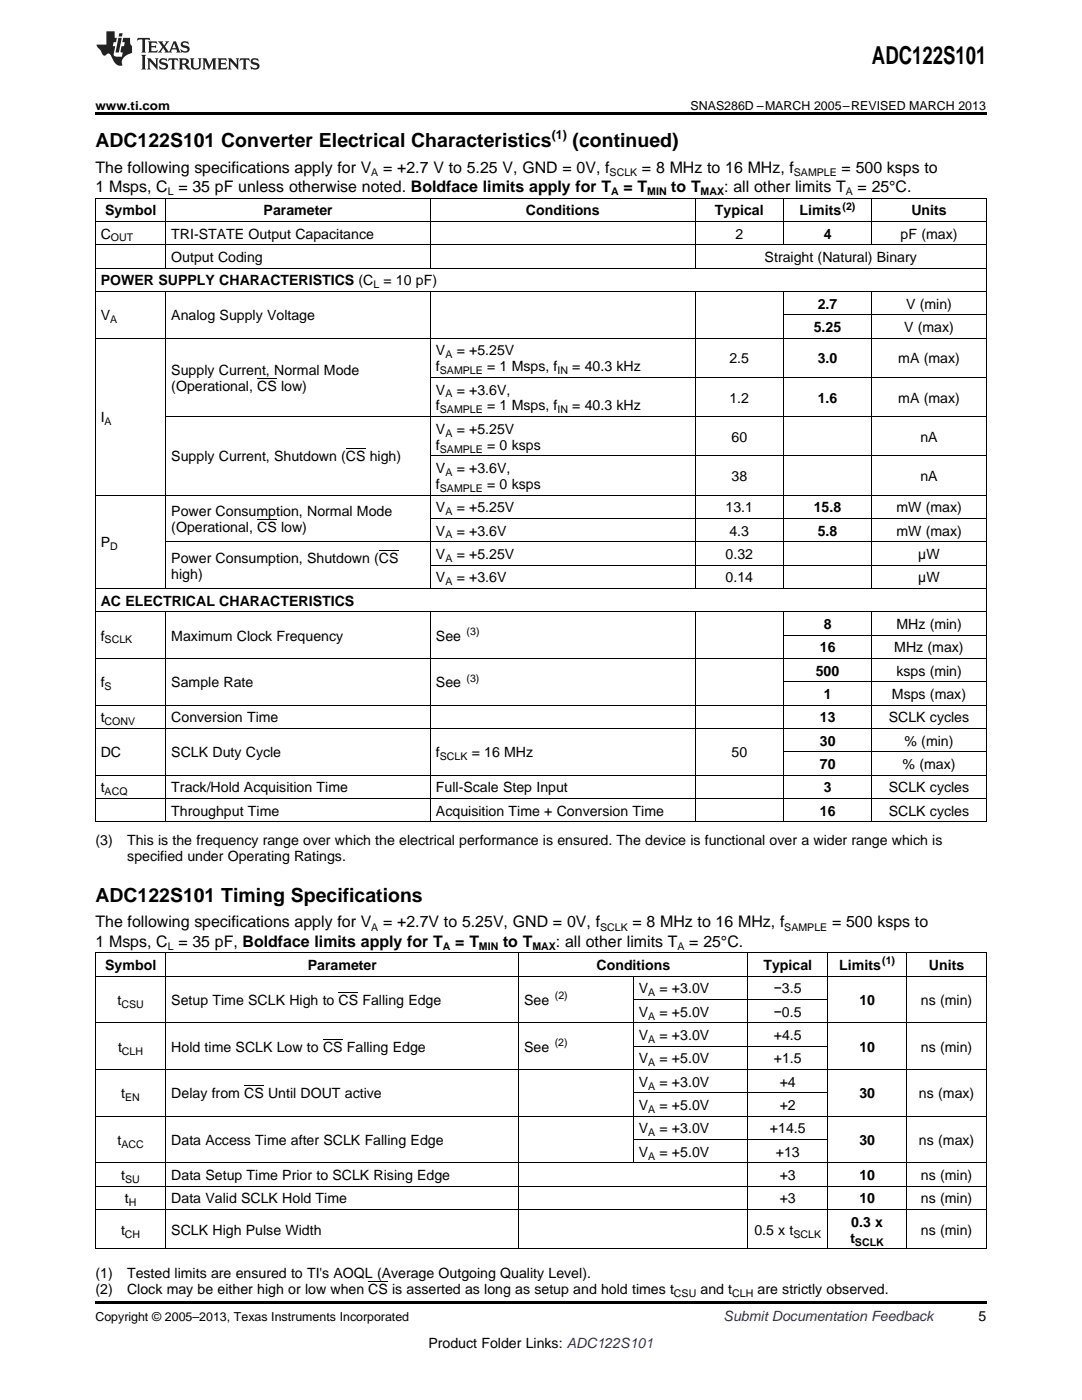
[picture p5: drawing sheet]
<svg xmlns="http://www.w3.org/2000/svg" width="216mm" height="279mm" viewBox="0 0 216 279" stroke-linecap="round" stroke-linejoin="round" font-family="sans-serif">
<defs><g id="words">
<text font-size="4.9" x="174" y="12.8">ADC122S101</text>
<g font-size="3.9">
<text x="19" y="29.3">ADC122S101 Converter Electrical Characteristics</text>
<text x="114.3" y="29.3">(continued)</text>
<text x="19" y="179.9">ADC122S101 Timing Specifications</text>
</g>
<g font-size="3.2">
<text x="19" y="34.4">The following specifications apply for V</text>
<text x="76.4" y="34.4">= +2.7 V to 5.25 V, GND = 0V, f</text>
<text x="128.1" y="34.4">= 8 MHz to 16 MHz, f</text>
<text x="167.9" y="34.4">= 500 ksps to</text>
<text x="19" y="38.3">1 Msps, C = 35 pF unless otherwise noted. Boldface limits apply for T</text>
<text x="124.4" y="38.3">= T</text>
<text x="133.9" y="38.3">to T</text>
<text x="144.5" y="38.3">: all other limits T</text>
<text x="171.1" y="38.3">= 25°C.</text>
<text x="19" y="185.1">The following specifications apply for V</text>
<text x="76.4" y="185.1">= +2.7V to 5.25V, GND = 0V, f</text>
<text x="126.2" y="185.1">= 8 MHz to 16 MHz, f</text>
<text x="166" y="185.1">= 500 ksps to</text>
<text x="19" y="188.9">1 Msps, C = 35 pF, Boldface limits apply for T</text>
<text x="90.8" y="188.9">= T</text>
<text x="100.4" y="188.9">to T</text>
<text x="110.9" y="188.9">: all other limits T</text>
<text x="137.5" y="188.9">= 25°C.</text>
</g>
<g font-size="2.8">
<text x="20.1" y="47.6">C</text>
<text x="21" y="43">Symbol</text>
<text x="34.2" y="47.6">TRI-STATE Output Capacitance</text>
<text x="52.6" y="43">Parameter</text>
<text x="105" y="43">Conditions</text>
<text x="142.7" y="43">Typical</text>
<text x="146.8" y="47.6">2</text>
<text x="159.6" y="43">Limits</text>
<text x="164.4" y="47.6">4</text>
<text x="179.7" y="47.6">pF (max)</text>
<text x="181.9" y="43">Units</text>
<text x="34.2" y="52.3">Output Coding</text>
<text x="152.6" y="52.3">Straight (Natural) Binary</text>
<text x="20.1" y="56.9">POWER SUPPLY CHARACTERISTICS (C</text>
<text x="76.5" y="56.9">= 10 pF)</text>
<text x="20.1" y="63.9">V</text>
<text x="34.2" y="63.9">Analog Supply Voltage</text>
<text x="163.2" y="61.6">2.7</text>
<text x="180.8" y="61.6">V (min)</text>
<text x="87" y="70.9">V</text>
<text x="91.1" y="70.9">= +5.25V</text>
<text x="162.4" y="66.3">5.25</text>
<text x="180.4" y="66.3">V (max)</text>
<text x="34.2" y="74.8">Supply Current, Normal Mode</text>
<text x="34.2" y="78">(Operational, CS low)</text>
<text x="87" y="74.1">f</text>
<text x="97.2" y="74.1">= 1 Msps, f</text>
<text x="114.2" y="74.1">= 40.3 kHz</text>
<text x="145.6" y="72.5">2.5</text>
<text x="163.2" y="72.5">3.0</text>
<text x="179.2" y="72.5">mA (max)</text>
<text x="87" y="78.7">V</text>
<text x="87" y="81.9">f</text>
<text x="91.1" y="78.7">= +3.6V,</text>
<text x="97.2" y="81.9">= 1 Msps, f</text>
<text x="114.2" y="81.9">= 40.3 kHz</text>
<text x="145.6" y="80.3">1.2</text>
<text x="163.2" y="80.3">1.6</text>
<text x="179.2" y="80.3">mA (max)</text>
<text x="20.1" y="84.2">I</text>
<text x="87" y="86.6">V</text>
<text x="87" y="89.7">f</text>
<text x="91.1" y="86.6">= +5.25V</text>
<text x="97.2" y="89.7">= 0 ksps</text>
<text x="146" y="88.2">60</text>
<text x="183.7" y="88.2">nA</text>
<text x="34.2" y="92.1">Supply Current, Shutdown (CS high)</text>
<text x="87" y="94.4">V</text>
<text x="91.1" y="94.4">= +3.6V,</text>
<text x="146" y="96">38</text>
<text x="183.7" y="96">nA</text>
<text x="87" y="97.6">f</text>
<text x="97.2" y="97.6">= 0 ksps</text>
<text x="34.2" y="103">Power Consumption, Normal Mode</text>
<text x="34.2" y="106.2">(Operational, CS low)</text>
<text x="87" y="102.2">V</text>
<text x="87" y="106.9">V</text>
<text x="91.1" y="102.2">= +5.25V</text>
<text x="91.1" y="106.9">= +3.6V</text>
<text x="144.8" y="102.2">13.1</text>
<text x="145.6" y="106.9">4.3</text>
<text x="162.4" y="102.2">15.8</text>
<text x="163.2" y="106.9">5.8</text>
<text x="178.9" y="102.2">mW (max)</text>
<text x="178.9" y="106.9">mW (max)</text>
<text x="20.1" y="109.2">P</text>
<text x="34.2" y="112.3">Power Consumption, Shutdown (CS</text>
<text x="87" y="111.5">V</text>
<text x="91.1" y="111.5">= +5.25V</text>
<text x="144.8" y="111.5">0.32</text>
<text x="183.2" y="111.5">µW</text>
<text x="34.2" y="115.5">high)</text>
<text x="87" y="116.2">V</text>
<text x="91.1" y="116.2">= +3.6V</text>
<text x="144.8" y="116.2">0.14</text>
<text x="183.2" y="116.2">µW</text>
<text x="20.1" y="120.9">AC ELECTRICAL CHARACTERISTICS</text>
<text x="164.4" y="125.5">8</text>
<text x="178.9" y="125.5">MHz (min)</text>
<text x="20.1" y="127.8">f</text>
<text x="34.2" y="127.8">Maximum Clock Frequency</text>
<text x="87" y="127.8">See</text>
<text x="163.6" y="130.2">16</text>
<text x="178.4" y="130.2">MHz (max)</text>
<text x="20.1" y="137.2">f</text>
<text x="34.2" y="137.2">Sample Rate</text>
<text x="87" y="137.2">See</text>
<text x="162.8" y="134.8">500</text>
<text x="178.9" y="134.8">ksps (min)</text>
<text x="164.4" y="139.5">1</text>
<text x="178" y="139.5">Msps (max)</text>
<text x="20.1" y="144.1">t</text>
<text x="34.2" y="144.1">Conversion Time</text>
<text x="163.6" y="144.1">13</text>
<text x="163.6" y="148.8">30</text>
<text x="177.3" y="144.1">SCLK cycles</text>
<text x="180.5" y="148.8">% (min)</text>
<text x="20.1" y="151.1">DC</text>
<text x="34.2" y="151.1">SCLK Duty Cycle</text>
<text x="87" y="151.1">f</text>
<text x="94.1" y="151.1">= 16 MHz</text>
<text x="146" y="151.1">50</text>
<text x="163.6" y="153.5">70</text>
<text x="180.1" y="153.5">% (max)</text>
<text x="20.1" y="158.1">t</text>
<text x="34.2" y="158.1">Track/Hold Acquisition Time</text>
<text x="87" y="158.1">Full-Scale Step Input</text>
<text x="164.4" y="158.1">3</text>
<text x="177.3" y="158.1">SCLK cycles</text>
<text x="34.2" y="162.8">Throughput Time</text>
<text x="87" y="162.8">Acquisition Time + Conversion Time</text>
<text x="163.6" y="162.8">16</text>
<text x="177.3" y="162.8">SCLK cycles</text>
<text x="19" y="168.6">(3)</text>
<text x="25.4" y="168.6">This is the frequency range over which the electrical performance is ensured. The device is functional over a wider range which is</text>
<text x="25.4" y="171.8">specified under Operating Ratings.</text>
<text x="21" y="193.6">Symbol</text>
<text x="61.4" y="193.6">Parameter</text>
<text x="119" y="193.6">Conditions</text>
<text x="152.3" y="193.6">Typical</text>
<text x="167.5" y="193.6">Limits</text>
<text x="185.3" y="193.6">Units</text>
<text x="23.5" y="200.6">t</text>
<text x="34.2" y="200.6">Setup Time SCLK High to CS Falling Edge</text>
<text x="104.6" y="200.6">See</text>
<text x="127.5" y="198.3">V</text>
<text x="127.5" y="202.9">V</text>
<text x="131.6" y="198.3">= +3.0V</text>
<text x="131.6" y="202.9">= +5.0V</text>
<text x="154.4" y="198.3">−3.5</text>
<text x="154.4" y="202.9">−0.5</text>
<text x="171.5" y="200.6">10</text>
<text x="183.8" y="200.6">ns (min)</text>
<text x="23.6" y="209.9">t</text>
<text x="34.2" y="209.9">Hold time SCLK Low to CS Falling Edge</text>
<text x="104.6" y="209.9">See</text>
<text x="127.5" y="207.6">V</text>
<text x="131.6" y="207.6">= +3.0V</text>
<text x="154.4" y="207.6">+4.5</text>
<text x="171.5" y="209.9">10</text>
<text x="183.8" y="209.9">ns (min)</text>
<text x="127.5" y="212.2">V</text>
<text x="131.6" y="212.2">= +5.0V</text>
<text x="154.4" y="212.2">+1.5</text>
<text x="24.2" y="219.2">t</text>
<text x="34.2" y="219.2">Delay from CS Until DOUT active</text>
<text x="127.5" y="216.9">V</text>
<text x="127.5" y="221.5">V</text>
<text x="131.6" y="216.9">= +3.0V</text>
<text x="131.6" y="221.5">= +5.0V</text>
<text x="155.6" y="216.9">+4</text>
<text x="155.6" y="221.5">+2</text>
<text x="171.5" y="219.2">30</text>
<text x="183.4" y="219.2">ns (max)</text>
<text x="127.5" y="226.2">V</text>
<text x="131.6" y="226.2">= +3.0V</text>
<text x="153.6" y="226.2">+14.5</text>
<text x="23.5" y="228.5">t</text>
<text x="34.2" y="228.5">Data Access Time after SCLK Falling Edge</text>
<text x="127.5" y="230.9">V</text>
<text x="131.6" y="230.9">= +5.0V</text>
<text x="154.8" y="230.9">+13</text>
<text x="171.5" y="228.5">30</text>
<text x="183.4" y="228.5">ns (max)</text>
<text x="24.2" y="235.5">t</text>
<text x="34.2" y="235.5">Data Setup Time Prior to SCLK Rising Edge</text>
<text x="155.6" y="235.5">+3</text>
<text x="171.5" y="235.5">10</text>
<text x="183.8" y="235.5">ns (min)</text>
<text x="24.9" y="240.2">t</text>
<text x="34.2" y="240.2">Data Valid SCLK Hold Time</text>
<text x="155.6" y="240.2">+3</text>
<text x="169.9" y="244.8">0.3 x</text>
<text x="171.5" y="240.2">10</text>
<text x="183.8" y="240.2">ns (min)</text>
<text x="24.2" y="246.4">t</text>
<text x="34.2" y="246.4">SCLK High Pulse Width</text>
<text x="150.5" y="246.4">0.5 x t</text>
<text x="169.7" y="248">t</text>
<text x="183.8" y="246.4">ns (min)</text>
<text x="19" y="255.1">(1)</text>
<text x="25.4" y="255.1">Tested limits are ensured to TI's AOQL (Average Outgoing Quality Level).</text>
<text x="19" y="258.2">(2)</text>
<text x="25.4" y="258.2">Clock may be either high or low when CS is asserted as long as setup and hold times t</text>
<text x="139.8" y="258.2">and t</text>
<text x="151.2" y="258.2">are strictly observed.</text>
<text x="195.3" y="263.6">5</text>
<text x="85.5" y="269">Product Folder Links: ADC122S101</text>
</g>
<text font-size="2.8" fill="#0000c8" x="144.4" y="263.6">Submit Documentation Feedback</text>
<g font-size="2.5">
<text x="19" y="21.9">www.ti.com</text>
<text x="137.8" y="21.9">SNAS286D –MARCH 2005–REVISED MARCH 2013</text>
<text x="110.1" y="27.7">(1)</text>
<text x="19" y="263.6">Copyright © 2005–2013, Texas Instruments Incorporated</text>
</g>
<g font-size="2.1">
<text x="74.1" y="35.1">A</text>
<text x="121.6" y="35.1">SCLK</text>
<text x="158.4" y="35.1">SAMPLE</text>
<text x="33.5" y="38.9">L</text>
<text x="122" y="38.9">A</text>
<text x="129.2" y="38.9">MIN</text>
<text x="139.8" y="38.9">MAX</text>
<text x="168.1" y="41.8">(2)</text>
<text x="168.8" y="38.9">A</text>
<text x="22.1" y="48.2">OUT</text>
<text x="74.5" y="57.5">L</text>
<text x="22" y="64.5">A</text>
<text x="88.9" y="71.5">A</text>
<text x="87.8" y="74.6">SAMPLE</text>
<text x="111.2" y="74.6">IN</text>
<text x="87.8" y="82.5">SAMPLE</text>
<text x="88.9" y="79.3">A</text>
<text x="111.2" y="82.5">IN</text>
<text x="20.9" y="84.8">A</text>
<text x="88.9" y="87.1">A</text>
<text x="87.8" y="90.3">SAMPLE</text>
<text x="88.9" y="95">A</text>
<text x="87.8" y="98.1">SAMPLE</text>
<text x="88.9" y="102.8">A</text>
<text x="88.9" y="107.5">A</text>
<text x="22" y="109.8">D</text>
<text x="88.9" y="112.1">A</text>
<text x="88.9" y="116.8">A</text>
<text x="20.9" y="128.4">SCLK</text>
<text x="93.1" y="126.7">(3)</text>
<text x="20.9" y="137.7">S</text>
<text x="93.1" y="136">(3)</text>
<text x="20.9" y="144.7">CONV</text>
<text x="87.8" y="151.7">SCLK</text>
<text x="20.9" y="158.7">ACQ</text>
<text x="74.1" y="185.7">A</text>
<text x="119.7" y="185.7">SCLK</text>
<text x="156.5" y="185.7">SAMPLE</text>
<text x="33.5" y="189.6">L</text>
<text x="88.4" y="189.6">A</text>
<text x="95.6" y="189.6">MIN</text>
<text x="106.2" y="189.6">MAX</text>
<text x="135.2" y="189.6">A</text>
<text x="176" y="192.5">(1)</text>
<text x="24.2" y="201.2">CSU</text>
<text x="110.7" y="199.5">(2)</text>
<text x="129.3" y="198.8">A</text>
<text x="129.3" y="203.5">A</text>
<text x="110.7" y="208.8">(2)</text>
<text x="129.3" y="208.1">A</text>
<text x="24.3" y="210.5">CLH</text>
<text x="129.3" y="212.8">A</text>
<text x="25" y="219.8">EN</text>
<text x="129.3" y="217.5">A</text>
<text x="129.3" y="222.1">A</text>
<text x="129.3" y="226.8">A</text>
<text x="24.2" y="229.1">ACC</text>
<text x="129.3" y="231.4">A</text>
<text x="25" y="236.1">SU</text>
<text x="25.7" y="240.7">H</text>
<text x="24.9" y="247">CH</text>
<text x="158.3" y="247">SCLK</text>
<text x="170.6" y="248.6">SCLK</text>
<text x="134.5" y="258.8">CSU</text>
<text x="146.1" y="258.8">CLH</text>
</g>
</g></defs>
<path d="M19 22.5h177.8v.5h-177.8zM19 259.7h177.8v.5h-177.8z" fill="#000"/>
<g fill="none" stroke="#000" stroke-width=".2">
<path d="M19 39.5h177.8M19.1 39.6v124.4M33.1 39.6v14M85.9 39.6v14M138.7 39.6v14M156.3 39.6v9.3M173.9 39.6v9.3M196.8 39.6v124.4M19 58.2h177.8M19 53.5h177.8M19 48.8h177.8M19 44.2h177.8"/>
<path d="M33.1 58.2v59.3M85.9 58.2v59.3M138.7 58.2v59.3M156.3 58.2v59.3M173.9 58.2v59.3M19 67.5h177.8M85.9 75.3h110.9M156.4 62.8h40.4M19 98.8h177.8M33.1 83.1h163.7M85.9 91h110.9M19 117.4h177.8"/>
<path d="M33.1 108.1h163.7M85.9 112.8h110.9M85.9 103.5h110.9M19 131.4h177.8M19 122.1h177.8M33.1 122.1v41.9M85.9 122.1v41.9M138.7 122.1v41.9M156.3 122.1v41.9M156.4 136h40.4M156.4 126.7h40.4M173.9 122.1v41.9"/>
<path d="M19 159.3h177.8M19 154.7h177.8M19 145.4h177.8M19 140.7h177.8M156.4 150h40.4M19 164h177.8M19 194.8h177.8M19 190.2h177.8M19.1 190.2v59.1M33.1 190.2v59.1M103.5 190.2v59.1M126.3 194.9v37.2"/>
<path d="M126.4 199.5h38.7M149.2 190.2v59.1M165.1 190.2v59.1M180.9 190.2v59.1M196.8 190.2v59.1M19 213.4h177.8M19 204.1h177.8M126.4 218.1h38.7M126.4 208.8h38.7M19 236.7h177.8M19 232.1h177.8M19 222.8h177.8"/>
<path d="M126.4 227.4h38.7M19 249.2h177.8M19 241.4h177.8"/>
</g>
<g fill="#231f20">
<path d="M27.5 7.6l-.1 .5 .4-.2h.6v.1v2.1l-.2 .4h1l-.3-.4v-2.1l.1-.1h.5l.5 .2-.2-.5zM29.5 8.3l.2 .3v1.5l-.2 .4h1.8l.2-.6a1.04 1.04 0 0 1-1.3 .2v-.7h.6l.3 .2v-.6l-.3 .2h-.6v-.6l.8-.1 .4 .3-.2-.5zM31.5 8.3l.9 1.1-.9 1.1h.8l-.2-.2 .5-.7 .4 .7-.2 .2h1.5l-.1-.2 .1-.4h.9l.1 .4-.2 .2h1l-.3-.3-.7-1.9h-.5l-.9 2-.8-1 .9-1h-.8l.1 .3-.3 .5-.4-.6 .2-.2zM34.7 8.6l.4 1h-.7zM36.3 8.4a.63 .63 0 0 0-.2 .7 .63 .63 0 0 0 .6 .4l.6 .2 .1 .2a.75 .75 0 0 1-.7 .4 .75 .75 0 0 1-.6-.5l.1 .7 .1-.1a1.11 1.11 0 0 0 1.5-.6 1.13 1.13 0 0 0-1.2-.8l-.1-.4a1.04 1.04 0 0 1 1.2 .2l-.2-.5-.1 .1-.5-.2zM28.2 10.9l.2 .4v2.2l-.2 .4h1l-.3-.4v-2.2l.3-.4zM29.3 11.6l.3 .4v1.5l-.3 .4h.8l-.2-.4v-1.3l1.5 1.7v-1.9l.2-.4h-.7l.2 .4v.9l-1.1-1.3zM32 11.8a.62 .62 0 0 0-.2 .7 .62 .62 0 0 0 .6 .4l.6 .1 .1 .3a.76 .76 0 0 1-.7 .3 .76 .76 0 0 1-.6-.4l.1 .7 .1-.1a1.11 1.11 0 0 0 1.5-.6 1.13 1.13 0 0 0-1.2-.8l-.1-.4a1.04 1.04 0 0 1 1.2 .2l-.2-.6-.1 .1-.5-.1zM33.7 11.6l-.2 .6a.61 .61 0 0 1 .8-.3v1.6l-.2 .4h.9l-.2-.4v-1.6a.63 .63 0 0 1 .8 .3l-.2-.6zM35.6 11.6l.3 .4v1.5l-.3 .4h1l-.2-.2v-.8l.5 .2a.76 .76 0 0 0 1.2 .7l-1-1a.58 .58 0 0 0 .6-.5 .58 .58 0 0 0-.5-.6zM36.4 11.9h.1a.45 .45 0 0 1 .5 .1 .45 .45 0 0 1 .1 .5l-.7 .2zM37.9 11.6l.2 .2a2.17 2.17 0 0 0 .3 1.9 .99 .99 0 0 0 1.6-.6v-1.1l.2-.4h-.7l.2 .2a1.92 1.92 0 0 1-.2 1.8 .6 .6 0 0 1-.9-.5v-1.1l.2-.4zM40.4 11.6l.2 .4v1.5l-.2 .4h.7l-.2-.4v-1.4l.8 1.8 .8-1.8v1.4l-.2 .4h.9l-.2-.4v-1.5l.2-.4h-.8l-.6 1.5-.6-1.5zM43.4 11.6l.2 .4v1.5l-.2 .4h1.8l.2-.6a1.04 1.04 0 0 1-1.3 .1v-.6h.5l.4 .2v-.6l-.4 .2h-.5v-.7h.8l.3 .3-.1-.6zM45.5 11.6l.2 .4v1.5l-.2 .4h.7l-.2-.4v-1.3l1.5 1.7v-1.9l.2-.4h-.7l.2 .4v.9l-1.1-1.3zM47.9 11.6l-.1 .6a.61 .61 0 0 1 .8-.3v1.6l-.3 .4h1l-.3-.4 .1-1.6a.63 .63 0 0 1 .7 .3l-.1-.6zM50.2 11.8a.62 .62 0 0 0-.2 .7 .62 .62 0 0 0 .6 .4l.6 .1 .2 .3a.76 .76 0 0 1-.8 .3 .76 .76 0 0 1-.6-.4l.1 .7 .2-.1a1.11 1.11 0 0 0 1.5-.6 1.13 1.13 0 0 0-1.3-.8l-.1-.4a1.04 1.04 0 0 1 1.2 .2l-.1-.6-.2 .1-.5-.1z"/>
<path d="M21.2 6.3v2.6h-1.9l.1 .4 .7 .9a.91 .91 0 0 0 1 .8 .56 .56 0 0 1 .5-.3 .56 .56 0 0 1 .5 .3l.4 .8a1.53 1.53 0 0 0 1.9 1.2 1.54 1.54 0 0 1 1-2.1l.9-.3v-1.4a1.52 1.52 0 0 1-.3-1.6h-1.4l-.2 .8h.5l-.2 .8h-.4l-.2 1v.2l.4 .1-.2 .8a1.93 1.93 0 0 1-1.6-.3l.3-1.8h-.5l.2-.8h.4l.2-.8h-.4v-1.3zM23.6 7.6l-.6 2.9h.7l.6-2.9zM23.8 6.6l-.1 .7h.6l.2-.7z"/>
</g>
<path d="M51.3 75.5h3.9M69 89.6h3.9M51.3 103.7h3.9M75.6 109.8h3.9M67.6 198.1h3.9M48.7 216.7h3.9M64.5 207.4h3.9M73.5 255.7h3.9" fill="none" stroke="#000" stroke-width=".2"/>
<use href="#words"/>
</svg>
